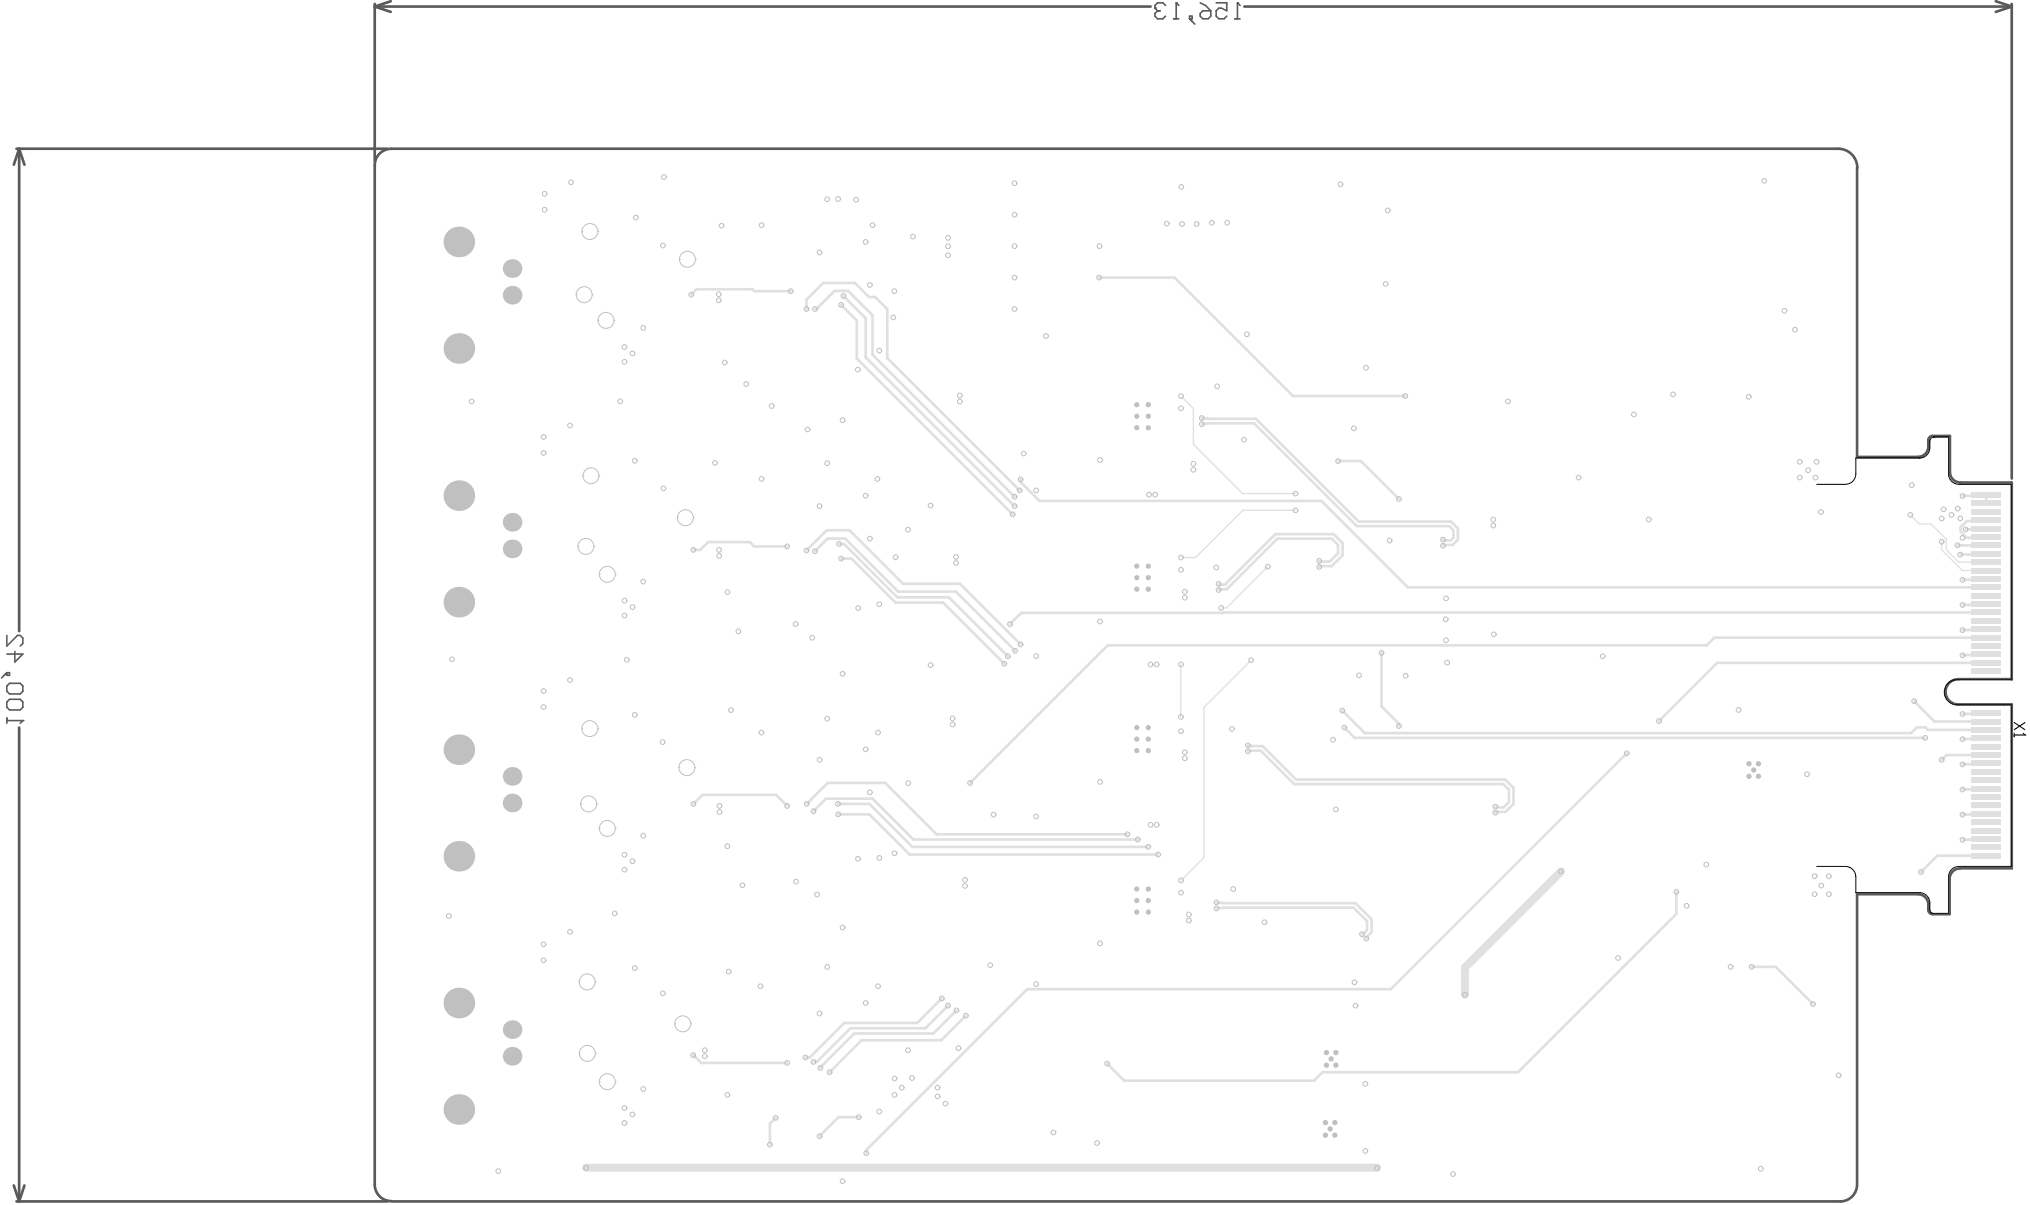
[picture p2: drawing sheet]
<svg xmlns="http://www.w3.org/2000/svg" width="645mm" height="382mm" viewBox="0 0 645 382" stroke-linecap="round" stroke-linejoin="round" font-family="sans-serif">
<g fill="none" stroke="#e0e0e0" stroke-width=".85">
<path d="M251 92.4h-11.5l-.6-.6h-17.7l-1.7 1.7M256.1 98.1v-3l5.3-5.3h10l4.5 4.5h2l3.8 3.8v15.5l42 42M258.8 98.1h.4l5.8-5.8h4.3l7.7 7.8v12.5l45.1 45M267.1 96.8l4.9 5v12l49.5 49.4M267.8 93.9l7 7.1v12.4l47.3 47.2M348.9 88.1h24l37.6 37.6h35.7M381.6 134.6l2-.2h14.6l32.6 32.6h29.3l1.4 1.3v2.4l-.9 .8h-1.8l-.7-.2M381.6 132.7l2 .2h15.2l32.6 32.6h29.3l2.2 2.2v3.6l-1.7 1.6h-2.4l-.7 .3M324 152.1v.9l6.1 6h89.5l27.4 27.4h183.5M424.8 146.3h7.3l12 12.1M623.1 157.3h6.8M630.6 157.1v2.7"/>
<path d="M249.9 173.4h-10.5l-1.3-1.4h-13.3l-2.4 2.5h-2.2M256.1 174.7l6.4-6.4h7.2l17 17h18.1l19.2 19.2M258.7 174.9l4-4h5.6l16.9 16.9h18.3l18.8 18.7M266.4 172.6h1.6l16.9 17h16.4l18.7 18.7M267.1 177.3h3.3l14 13.9h15.1l19.4 19.5M418.9 178l.7 .2h2.6l2.6-2.6v-2.7l-2-1.9h-17.3l-16 16h-1.9l-.7 .2M418.9 179.9l.7-.2h3.2l3.5-3.5v-3.8l-2.9-2.9h-18.5l-16 16.1-2-.3M621.5 173l9.1 .1M622.4 176h6.7M630.6 167.8l-.2 .2h-6.3M630.6 165.1l-.2 .3h-6l-1.9 1.9v1.4l2 2h5.4M389.4 185v.1"/>
<path d="M391.1 185.4h.1M623.1 199.9h6.8M623.1 191.9h6.8M623.1 184h6.8M629.6 194.4l-305.4 .1-3.6 3.6M438.6 207.2v17l5.5 5.5v.7M623.1 207.9h6.8M630.5 202.4h-86.2l-2.4 2.4h-190.2l-43.7 43.7M630.5 210.3h-85.3l-18.5 18.5M396.2 238.5l.2-.3h3.9l10.6 10.6h66.4l1.8 1.8v3.9l-1.7 1.7h-1.9l-.7-.2M396.2 236.6l.2 .2h4.5l10.6 10.6h66.4l2.6 2.6v5.1l-2.5 2.6h-2.5l-.7 .2M396.2 236.5v.1"/>
<path d="M397.2 236.8h.1M426.2 225.5l7.1 7.2h173.5l1.8-1.9h2.7l.8 .8h18.4M426.8 230.9l3.3 3.3h181.2M516.5 239.1l-74.9 74.8h-115.5l-51.1 51.1v1M607.7 222.5l6.5 6.5h16.3M623.1 234.5h6.8M623.1 226.5h6.8M630.6 239.6h-12.6l-1.5 1.5M220.2 255.1l2.8-2.8h23.4l3.5 3.5M256.1 255.1l6.7-6.6h18.2l16.3 16.3h60.6M258.3 257.4l4-3.9h14.7l13 12.9h71.3M266.1 255.1h9.9l13.7 13.7h74.9"/>
<path d="M266.1 258.4h9.9l12.8 12.8h78.9M623.1 258.5h6.8M623.1 242.5h6.8M623.1 250.5h6.8M623.1 266.5h6.8M630.5 271.6h-15.4l-5.2 5.1M386.2 288.3l2-.2h41.6l4.2 4.2v2.9l-1.6 1.3M386.2 286.4l2 .2h42.2l5.1 5.1v4.1l-1.4 1.4-.3 .6M532.2 283v7l-50.2 50.3h-62.1l-2.7 2.6h-60.3l-5.4-5.4M299 316.9l-7.8 7.8h-23.1l-11 10.9h-1.4M301 319.1l-7.2 7.2h-23.8l-10.6 10.7h-1.1M556.1 306.8h7.7l11.8 11.9"/>
<path d="M220.1 334.8l2.5 2.5h27.3M303.7 320.7l-7.4 7.3h-25.1l-10.8 10.9M306.7 322.3l-7.8 7.8h-25.3l-10.2 10.2M246.2 354.8l-1.8 1.8v6.6M272.6 354.5h-6.4l-6 6.1"/>
</g>
<path d="M375 125.7l3.9 3.9v11.4l15.6 15.6h16.8M402.5 179.8l-13.1 13.1h-1.7M411.3 161.9h-16.7l-15 15h-4.6M606.5 163.4l2.9 2.9h3.7l4.8 4.8v3.3l4 4h8.6M616.5 171.9v2.6l6.5 6.6h7.5M375 210.9l-.1 16.6M397.2 209.5l-15 15v47.6l-7.2 7.3" fill="none" stroke="#e0e0e0" stroke-width=".42"/>
<path d="M495.6 276.6l-30.5 30.5v8.6M186.1 370.6h251.1" fill="none" stroke="#e0e0e0" stroke-width="2.5"/>
<g fill="#c0c0c0">
<circle cx="422.6" cy="336" r=".85"/>
<circle cx="424.1" cy="334" r=".85"/>
<circle cx="421.1" cy="334" r=".85"/>
<circle cx="424.1" cy="338" r=".85"/>
<circle cx="421.1" cy="338" r=".85"/>
<circle cx="422.3" cy="358.2" r=".85"/>
<circle cx="423.8" cy="356.3" r=".85"/>
<circle cx="420.8" cy="356.3" r=".85"/>
<circle cx="423.8" cy="360.2" r=".85"/>
<circle cx="420.8" cy="360.2" r=".85"/>
<circle cx="556.8" cy="244.4" r=".85"/>
<circle cx="558.3" cy="242.4" r=".85"/>
<circle cx="555.3" cy="242.4" r=".85"/>
<circle cx="558.3" cy="246.4" r=".85"/>
<circle cx="555.3" cy="246.4" r=".85"/>
<circle cx="364.6" cy="128.4" r=".83"/>
<circle cx="360.9" cy="128.4" r=".83"/>
<circle cx="364.6" cy="132.1" r=".83"/>
<circle cx="360.9" cy="132.1" r=".83"/>
<circle cx="364.6" cy="135.8" r=".83"/>
<circle cx="360.9" cy="135.8" r=".83"/>
<circle cx="364.6" cy="179.7" r=".83"/>
<circle cx="360.9" cy="179.7" r=".83"/>
<circle cx="364.6" cy="183.3" r=".83"/>
<circle cx="360.9" cy="183.3" r=".83"/>
<circle cx="364.6" cy="187" r=".83"/>
<circle cx="360.9" cy="187" r=".83"/>
<circle cx="364.6" cy="230.9" r=".83"/>
<circle cx="360.9" cy="230.9" r=".83"/>
<circle cx="364.6" cy="234.6" r=".83"/>
<circle cx="360.9" cy="234.6" r=".83"/>
<circle cx="364.6" cy="238.2" r=".83"/>
<circle cx="360.9" cy="238.2" r=".83"/>
<circle cx="364.6" cy="282.1" r=".83"/>
<circle cx="360.9" cy="282.1" r=".83"/>
<circle cx="364.6" cy="285.8" r=".83"/>
<circle cx="360.9" cy="285.8" r=".83"/>
<circle cx="364.6" cy="289.5" r=".83"/>
<circle cx="360.9" cy="289.5" r=".83"/>
</g>
<g fill="none" stroke="#c0c0c0" stroke-width=".32">
<path d="M183.5 173.4h.1M183.5 173.4a2.54 2.54 0 0 0 2.5 2.5 2.54 2.54 0 0 0 2.6-2.5M183.5 173.4a2.54 2.54 0 0 1 2.5-2.5 2.54 2.54 0 0 1 2.6 2.5M188.6 173.4h.1"/>
<circle cx="181.3" cy="57.8" r=".75"/>
<circle cx="210.8" cy="56.2" r=".75"/>
<circle cx="322.1" cy="58.2" r=".75"/>
<circle cx="375.1" cy="59.3" r=".75"/>
<circle cx="425.6" cy="58.5" r=".75"/>
<circle cx="560.1" cy="57.4" r=".75"/>
<circle cx="172.9" cy="66.6" r=".75"/>
<circle cx="172.9" cy="61.5" r=".75"/>
<circle cx="201.9" cy="69" r=".75"/>
<circle cx="210.5" cy="77.9" r=".75"/>
<circle cx="229.1" cy="71.6" r=".75"/>
<circle cx="241.8" cy="71.5" r=".75"/>
<circle cx="262.6" cy="63.2" r=".75"/>
<circle cx="266.1" cy="63.2" r=".75"/>
<circle cx="271.8" cy="63.4" r=".75"/>
<circle cx="274.8" cy="76.8" r=".75"/>
<circle cx="277" cy="71.5" r=".75"/>
<circle cx="289.9" cy="75.1" r=".75"/>
<circle cx="301" cy="75.5" r=".75"/>
<circle cx="301" cy="78.1" r=".75"/>
<circle cx="322.1" cy="78.1" r=".75"/>
<circle cx="322.1" cy="68.1" r=".75"/>
<circle cx="349.1" cy="78.1" r=".75"/>
<circle cx="370.4" cy="70.9" r=".75"/>
<circle cx="375.3" cy="71.1" r=".75"/>
<circle cx="379.9" cy="71.1" r=".75"/>
<circle cx="384.7" cy="70.7" r=".75"/>
<circle cx="389.6" cy="70.7" r=".75"/>
<circle cx="440.6" cy="66.8" r=".75"/>
<circle cx="219.5" cy="93.5" r=".75"/>
<circle cx="228.2" cy="95.3" r=".75"/>
<circle cx="228.2" cy="93.4" r=".75"/>
<circle cx="251" cy="92.4" r=".75"/>
<circle cx="256.1" cy="98.1" r=".75"/>
<circle cx="258.8" cy="98.1" r=".75"/>
<circle cx="260.2" cy="80.1" r=".75"/>
<circle cx="267.1" cy="96.8" r=".75"/>
<circle cx="267.8" cy="93.9" r=".75"/>
<circle cx="276.2" cy="90.4" r=".75"/>
<circle cx="283.9" cy="92.4" r=".75"/>
<circle cx="301" cy="81" r=".75"/>
<circle cx="322.1" cy="98.1" r=".75"/>
<circle cx="322.1" cy="88.1" r=".75"/>
<circle cx="348.9" cy="88.1" r=".75"/>
<circle cx="440" cy="90.1" r=".75"/>
<circle cx="566.6" cy="98.6" r=".75"/>
<circle cx="198.3" cy="110.1" r=".75"/>
<circle cx="198.3" cy="114.8" r=".75"/>
<circle cx="200.8" cy="112.2" r=".75"/>
<circle cx="204.2" cy="104.1" r=".75"/>
<circle cx="230.1" cy="115.1" r=".75"/>
<circle cx="272.4" cy="117.3" r=".75"/>
<circle cx="279.2" cy="111.3" r=".75"/>
<circle cx="283.6" cy="100.7" r=".75"/>
<circle cx="332.1" cy="106.6" r=".75"/>
<circle cx="395.9" cy="106.1" r=".75"/>
<circle cx="433.7" cy="116.7" r=".75"/>
<circle cx="569.9" cy="104.6" r=".75"/>
<circle cx="149.7" cy="127.4" r=".75"/>
<circle cx="172.6" cy="138.7" r=".75"/>
<circle cx="181" cy="135" r=".75"/>
<circle cx="196.9" cy="127.4" r=".75"/>
<circle cx="236.9" cy="121.9" r=".75"/>
<circle cx="245" cy="128.8" r=".75"/>
<circle cx="256.4" cy="136.3" r=".75"/>
<circle cx="267.5" cy="133.3" r=".75"/>
<circle cx="304.7" cy="125.5" r=".75"/>
<circle cx="304.7" cy="127.4" r=".75"/>
<circle cx="375" cy="125.7" r=".75"/>
<circle cx="375" cy="129.6" r=".75"/>
<circle cx="381.6" cy="132.7" r=".75"/>
<circle cx="381.6" cy="134.6" r=".75"/>
<circle cx="386.4" cy="122.6" r=".75"/>
<circle cx="395" cy="139.5" r=".75"/>
<circle cx="429.8" cy="135.9" r=".75"/>
<circle cx="446.2" cy="125.7" r=".75"/>
<circle cx="478.7" cy="127.4" r=".75"/>
<circle cx="518.8" cy="131.5" r=".75"/>
<circle cx="531.2" cy="125.2" r=".75"/>
<circle cx="555.2" cy="125.9" r=".75"/>
<circle cx="172.6" cy="143.7" r=".75"/>
<circle cx="201.5" cy="146.2" r=".75"/>
<circle cx="210.6" cy="155" r=".75"/>
<circle cx="227" cy="146.9" r=".75"/>
<circle cx="241.8" cy="152" r=".75"/>
<circle cx="262.6" cy="147" r=".75"/>
<circle cx="274.8" cy="157.3" r=".75"/>
<circle cx="278.6" cy="152" r=".75"/>
<circle cx="322.1" cy="157.6" r=".75"/>
<circle cx="323.7" cy="155.6" r=".75"/>
<circle cx="324" cy="152.1" r=".75"/>
<circle cx="325" cy="143.9" r=".75"/>
<circle cx="329" cy="155.6" r=".75"/>
<circle cx="349.3" cy="146" r=".75"/>
<circle cx="364.8" cy="157" r=".75"/>
<circle cx="366.7" cy="157" r=".75"/>
<circle cx="378.9" cy="147.2" r=".75"/>
<circle cx="378.9" cy="149.1" r=".75"/>
<circle cx="411.3" cy="156.6" r=".75"/>
<circle cx="424.8" cy="146.3" r=".75"/>
<circle cx="444.1" cy="158.4" r=".75"/>
<circle cx="501.2" cy="151.6" r=".75"/>
<circle cx="571.4" cy="146.6" r=".75"/>
<circle cx="571.4" cy="151.6" r=".75"/>
<circle cx="574.1" cy="149.2" r=".75"/>
<circle cx="576.4" cy="151.6" r=".75"/>
<circle cx="576.7" cy="146.6" r=".75"/>
<circle cx="607" cy="154" r=".75"/>
<circle cx="623.1" cy="157.4" r=".75"/>
<circle cx="220.2" cy="174.5" r=".75"/>
<circle cx="228.3" cy="176.4" r=".75"/>
<circle cx="228.3" cy="174.5" r=".75"/>
<circle cx="249.9" cy="173.4" r=".75"/>
<circle cx="256.1" cy="174.7" r=".75"/>
<circle cx="258.7" cy="174.9" r=".75"/>
<circle cx="260.2" cy="160.6" r=".75"/>
<circle cx="266.4" cy="172.6" r=".75"/>
<circle cx="267.1" cy="177.3" r=".75"/>
<circle cx="276.2" cy="170.9" r=".75"/>
<circle cx="284.4" cy="176.8" r=".75"/>
<circle cx="288.3" cy="168.1" r=".75"/>
<circle cx="295.5" cy="160.4" r=".75"/>
<circle cx="303.5" cy="176.7" r=".75"/>
<circle cx="303.5" cy="178.7" r=".75"/>
<circle cx="321.5" cy="163.2" r=".75"/>
<circle cx="322.1" cy="160.6" r=".75"/>
<circle cx="375" cy="176.9" r=".75"/>
<circle cx="402.5" cy="179.8" r=".75"/>
<circle cx="411.3" cy="161.9" r=".75"/>
<circle cx="418.8" cy="178" r=".75"/>
<circle cx="418.9" cy="179.9" r=".75"/>
<circle cx="441.2" cy="171.5" r=".75"/>
<circle cx="458.1" cy="173.2" r=".75"/>
<circle cx="458.1" cy="171.3" r=".75"/>
<circle cx="474.1" cy="166.8" r=".75"/>
<circle cx="474.1" cy="164.9" r=".75"/>
<circle cx="523.5" cy="164.9" r=".75"/>
<circle cx="578.2" cy="162.5" r=".75"/>
<circle cx="606.5" cy="163.4" r=".75"/>
<circle cx="616.5" cy="171.9" r=".75"/>
<circle cx="616.5" cy="164.5" r=".75"/>
<circle cx="617.1" cy="161.6" r=".75"/>
<circle cx="619.6" cy="163.4" r=".75"/>
<circle cx="621.5" cy="173" r=".75"/>
<circle cx="621.6" cy="161.4" r=".75"/>
<circle cx="622.4" cy="176" r=".75"/>
<circle cx="622.4" cy="164.5" r=".75"/>
<circle cx="623.1" cy="170.7" r=".75"/>
<circle cx="624.1" cy="168" r=".75"/>
<circle cx="198.3" cy="195.4" r=".75"/>
<circle cx="198.3" cy="190.6" r=".75"/>
<circle cx="200.8" cy="192.7" r=".75"/>
<circle cx="204.2" cy="184.6" r=".75"/>
<circle cx="230.9" cy="187.9" r=".75"/>
<circle cx="252.6" cy="198.1" r=".75"/>
<circle cx="272.5" cy="193" r=".75"/>
<circle cx="279.2" cy="191.8" r=".75"/>
<circle cx="320.6" cy="198.1" r=".75"/>
<circle cx="349.3" cy="197.2" r=".75"/>
<circle cx="375" cy="180.8" r=".75"/>
<circle cx="376.2" cy="189.7" r=".75"/>
<circle cx="376.2" cy="187.8" r=".75"/>
<circle cx="386.1" cy="180.1" r=".75"/>
<circle cx="386.9" cy="187.2" r=".75"/>
<circle cx="386.9" cy="185.3" r=".75"/>
<circle cx="387.7" cy="192.9" r=".75"/>
<circle cx="459" cy="196.5" r=".75"/>
<circle cx="459.1" cy="189.9" r=".75"/>
<circle cx="623.1" cy="192" r=".75"/>
<circle cx="623.1" cy="184" r=".75"/>
<circle cx="623.1" cy="200" r=".75"/>
<circle cx="143.5" cy="209.2" r=".75"/>
<circle cx="172.6" cy="219.3" r=".75"/>
<circle cx="181" cy="215.8" r=".75"/>
<circle cx="199" cy="209.4" r=".75"/>
<circle cx="234.4" cy="200.3" r=".75"/>
<circle cx="257.9" cy="202.4" r=".75"/>
<circle cx="267.5" cy="213.8" r=".75"/>
<circle cx="295.5" cy="211.1" r=".75"/>
<circle cx="318.9" cy="210.7" r=".75"/>
<circle cx="320" cy="208.3" r=".75"/>
<circle cx="322.3" cy="206.5" r=".75"/>
<circle cx="324" cy="204.5" r=".75"/>
<circle cx="329" cy="208.2" r=".75"/>
<circle cx="365.3" cy="210.9" r=".75"/>
<circle cx="367.2" cy="210.9" r=".75"/>
<circle cx="375" cy="210.9" r=".75"/>
<circle cx="397.2" cy="209.5" r=".75"/>
<circle cx="431.5" cy="214.3" r=".75"/>
<circle cx="438.6" cy="207.2" r=".75"/>
<circle cx="446.3" cy="214.5" r=".75"/>
<circle cx="459.1" cy="203.2" r=".75"/>
<circle cx="459.5" cy="210.3" r=".75"/>
<circle cx="474.3" cy="201.3" r=".75"/>
<circle cx="508.9" cy="208.3" r=".75"/>
<circle cx="623.1" cy="208" r=".75"/>
<circle cx="172.6" cy="224.4" r=".75"/>
<circle cx="201.5" cy="226.9" r=".75"/>
<circle cx="210.4" cy="235.5" r=".75"/>
<circle cx="232.1" cy="225.4" r=".75"/>
<circle cx="241.8" cy="232.5" r=".75"/>
<circle cx="262.6" cy="228.1" r=".75"/>
<circle cx="274.8" cy="237.8" r=".75"/>
<circle cx="278.8" cy="232.5" r=".75"/>
<circle cx="302.4" cy="228" r=".75"/>
<circle cx="302.4" cy="229.9" r=".75"/>
<circle cx="374.9" cy="227.5" r=".75"/>
<circle cx="375" cy="232.1" r=".75"/>
<circle cx="376.2" cy="238.7" r=".75"/>
<circle cx="391.1" cy="231.3" r=".75"/>
<circle cx="396.2" cy="238.5" r=".75"/>
<circle cx="396.2" cy="236.5" r=".75"/>
<circle cx="423.2" cy="234.7" r=".75"/>
<circle cx="426.2" cy="225.5" r=".75"/>
<circle cx="426.8" cy="230.9" r=".75"/>
<circle cx="444.1" cy="230.4" r=".75"/>
<circle cx="516.5" cy="239.1" r=".75"/>
<circle cx="526.7" cy="228.8" r=".75"/>
<circle cx="552" cy="225.3" r=".75"/>
<circle cx="607.7" cy="222.5" r=".75"/>
<circle cx="611.3" cy="234.2" r=".75"/>
<circle cx="623.1" cy="226.6" r=".75"/>
<circle cx="623.1" cy="234.6" r=".75"/>
<circle cx="220.2" cy="255.1" r=".75"/>
<circle cx="228.4" cy="257.7" r=".75"/>
<circle cx="228.4" cy="255.8" r=".75"/>
<circle cx="249.9" cy="255.8" r=".75"/>
<circle cx="256.1" cy="255.1" r=".75"/>
<circle cx="258.3" cy="257.4" r=".75"/>
<circle cx="260.2" cy="241.1" r=".75"/>
<circle cx="266.1" cy="255.1" r=".75"/>
<circle cx="266.1" cy="258.4" r=".75"/>
<circle cx="276.2" cy="251.4" r=".75"/>
<circle cx="288.4" cy="248.5" r=".75"/>
<circle cx="308" cy="248.5" r=".75"/>
<circle cx="315.5" cy="258.5" r=".75"/>
<circle cx="329" cy="259.1" r=".75"/>
<circle cx="349.3" cy="248.1" r=".75"/>
<circle cx="376.2" cy="240.6" r=".75"/>
<circle cx="424.1" cy="256.8" r=".75"/>
<circle cx="474.8" cy="257.9" r=".75"/>
<circle cx="474.8" cy="256" r=".75"/>
<circle cx="573.7" cy="245.7" r=".75"/>
<circle cx="616.5" cy="241.1" r=".75"/>
<circle cx="623.1" cy="258.5" r=".75"/>
<circle cx="623.1" cy="250.5" r=".75"/>
<circle cx="623.1" cy="242.6" r=".75"/>
<circle cx="198.3" cy="276" r=".75"/>
<circle cx="198.3" cy="271.3" r=".75"/>
<circle cx="200.8" cy="273.3" r=".75"/>
<circle cx="204.2" cy="265.2" r=".75"/>
<circle cx="230.9" cy="268.5" r=".75"/>
<circle cx="252.8" cy="279.8" r=".75"/>
<circle cx="272.4" cy="272.5" r=".75"/>
<circle cx="279.2" cy="272.3" r=".75"/>
<circle cx="284" cy="270.8" r=".75"/>
<circle cx="306.4" cy="279.2" r=".75"/>
<circle cx="357.9" cy="264.8" r=".75"/>
<circle cx="361.3" cy="266.4" r=".75"/>
<circle cx="364.6" cy="268.8" r=".75"/>
<circle cx="365.3" cy="261.8" r=".75"/>
<circle cx="367.2" cy="261.8" r=".75"/>
<circle cx="367.7" cy="271.2" r=".75"/>
<circle cx="375" cy="279.4" r=".75"/>
<circle cx="495.6" cy="276.5" r=".75"/>
<circle cx="541.7" cy="274.4" r=".75"/>
<circle cx="576.1" cy="278.1" r=".75"/>
<circle cx="580.7" cy="278.1" r=".75"/>
<circle cx="609.9" cy="276.7" r=".75"/>
<circle cx="623.1" cy="266.5" r=".75"/>
<circle cx="142.5" cy="290.7" r=".75"/>
<circle cx="172.6" cy="299.7" r=".75"/>
<circle cx="181" cy="295.7" r=".75"/>
<circle cx="195.2" cy="289.9" r=".75"/>
<circle cx="235.7" cy="280.9" r=".75"/>
<circle cx="259.4" cy="283.9" r=".75"/>
<circle cx="267.5" cy="294.4" r=".75"/>
<circle cx="306.4" cy="281.1" r=".75"/>
<circle cx="349.3" cy="299.4" r=".75"/>
<circle cx="375" cy="283.3" r=".75"/>
<circle cx="377.5" cy="292.1" r=".75"/>
<circle cx="377.5" cy="290.2" r=".75"/>
<circle cx="386.2" cy="286.4" r=".75"/>
<circle cx="386.2" cy="288.3" r=".75"/>
<circle cx="391.6" cy="282.1" r=".75"/>
<circle cx="401.5" cy="292.7" r=".75"/>
<circle cx="432.4" cy="296.5" r=".75"/>
<circle cx="433.8" cy="297.8" r=".75"/>
<circle cx="532.2" cy="283" r=".75"/>
<circle cx="535.5" cy="287.5" r=".75"/>
<circle cx="576.1" cy="283.8" r=".75"/>
<circle cx="578.3" cy="281" r=".75"/>
<circle cx="580.7" cy="283.8" r=".75"/>
<circle cx="172.6" cy="304.8" r=".75"/>
<circle cx="201.5" cy="307.2" r=".75"/>
<circle cx="210.5" cy="315.2" r=".75"/>
<circle cx="231.4" cy="308.4" r=".75"/>
<circle cx="241.4" cy="313" r=".75"/>
<circle cx="262.6" cy="306.9" r=".75"/>
<circle cx="274.8" cy="318.3" r=".75"/>
<circle cx="278.8" cy="313" r=".75"/>
<circle cx="299" cy="316.9" r=".75"/>
<circle cx="301" cy="319.1" r=".75"/>
<circle cx="314.4" cy="306.3" r=".75"/>
<circle cx="329" cy="312.3" r=".75"/>
<circle cx="430" cy="311.7" r=".75"/>
<circle cx="430.4" cy="319.1" r=".75"/>
<circle cx="465.1" cy="315.7" r=".75"/>
<circle cx="513.7" cy="304" r=".75"/>
<circle cx="549.5" cy="306.8" r=".75"/>
<circle cx="556.1" cy="306.8" r=".75"/>
<circle cx="575.6" cy="318.7" r=".75"/>
<circle cx="220.1" cy="334.8" r=".75"/>
<circle cx="223.8" cy="333.3" r=".75"/>
<circle cx="223.8" cy="335.2" r=".75"/>
<circle cx="249.9" cy="337.3" r=".75"/>
<circle cx="255.7" cy="335.6" r=".75"/>
<circle cx="258.3" cy="337" r=".75"/>
<circle cx="260.2" cy="321.6" r=".75"/>
<circle cx="260.4" cy="338.9" r=".75"/>
<circle cx="288.3" cy="333.3" r=".75"/>
<circle cx="303.7" cy="320.7" r=".75"/>
<circle cx="304.3" cy="332.6" r=".75"/>
<circle cx="306.7" cy="322.3" r=".75"/>
<circle cx="351.5" cy="337.5" r=".75"/>
<circle cx="198.3" cy="356.4" r=".75"/>
<circle cx="198.3" cy="351.6" r=".75"/>
<circle cx="200.8" cy="353.7" r=".75"/>
<circle cx="204.2" cy="345.6" r=".75"/>
<circle cx="230.9" cy="347.5" r=".75"/>
<circle cx="246.2" cy="354.8" r=".75"/>
<circle cx="263.4" cy="340.3" r=".75"/>
<circle cx="272.6" cy="354.5" r=".75"/>
<circle cx="279.2" cy="352.8" r=".75"/>
<circle cx="284" cy="347.5" r=".75"/>
<circle cx="284" cy="342.3" r=".75"/>
<circle cx="286.3" cy="345.2" r=".75"/>
<circle cx="289.6" cy="342.1" r=".75"/>
<circle cx="297.7" cy="347.9" r=".75"/>
<circle cx="297.7" cy="345.2" r=".75"/>
<circle cx="300.2" cy="350.2" r=".75"/>
<circle cx="334.5" cy="359.4" r=".75"/>
<circle cx="433.5" cy="344" r=".75"/>
<circle cx="583.8" cy="341.3" r=".75"/>
<circle cx="158.2" cy="371.7" r=".75"/>
<circle cx="186.1" cy="370.6" r=".75"/>
<circle cx="244.4" cy="363.2" r=".75"/>
<circle cx="260.2" cy="360.6" r=".75"/>
<circle cx="267.5" cy="374.9" r=".75"/>
<circle cx="275" cy="366" r=".75"/>
<circle cx="348.3" cy="362.7" r=".75"/>
<circle cx="433.5" cy="365.3" r=".75"/>
<circle cx="437.2" cy="370.7" r=".75"/>
<circle cx="461.3" cy="372.6" r=".75"/>
<circle cx="559" cy="370.9" r=".75"/>
</g>
<circle cx="162.6" cy="85.2" r="2.96" fill="#c0c0c0"/>
<g fill="none" stroke="#c0c0c0" stroke-width=".32">
<path d="M184.8 73.5h.1M184.8 73.5a2.54 2.54 0 0 0 2.5 2.5 2.54 2.54 0 0 0 2.5-2.5M184.8 73.5a2.54 2.54 0 0 1 2.5-2.6 2.54 2.54 0 0 1 2.5 2.6M189.8 73.5h.1M215.7 82.3h.1M215.7 82.3a2.54 2.54 0 0 0 2.6 2.5 2.54 2.54 0 0 0 2.5-2.5M215.7 82.3a2.54 2.54 0 0 1 2.6-2.5 2.54 2.54 0 0 1 2.5 2.5M220.8 82.3h.1M189.9 101.7h.1M189.9 101.7a2.54 2.54 0 0 0 2.5 2.5 2.54 2.54 0 0 0 2.5-2.5M189.9 101.7a2.54 2.54 0 0 1 2.5-2.6 2.54 2.54 0 0 1 2.5 2.6M194.9 101.7h.1"/>
<path d="M185.1 151h.1M185.1 151a2.54 2.54 0 0 0 2.5 2.5 2.54 2.54 0 0 0 2.6-2.5M185.1 151a2.54 2.54 0 0 1 2.5-2.5 2.54 2.54 0 0 1 2.6 2.5M190.2 151h.1M215.1 164.3h.1M215.1 164.3a2.54 2.54 0 0 0 2.5 2.5 2.54 2.54 0 0 0 2.6-2.5M215.1 164.3a2.54 2.54 0 0 1 2.5-2.5 2.54 2.54 0 0 1 2.6 2.5M220.2 164.3h.1M190.3 182.3h.1M190.3 182.3a2.54 2.54 0 0 0 2.5 2.5 2.54 2.54 0 0 0 2.6-2.5M190.3 182.3a2.54 2.54 0 0 1 2.5-2.6 2.54 2.54 0 0 1 2.6 2.6M195.4 182.3h.1"/>
<path d="M184.7 231.2h.1M184.7 231.2a2.54 2.54 0 0 0 2.6 2.6 2.54 2.54 0 0 0 2.5-2.6M184.7 231.2a2.54 2.54 0 0 1 2.6-2.5 2.54 2.54 0 0 1 2.5 2.5M189.8 231.2h.1M215.6 243.6h.1M215.6 243.6a2.54 2.54 0 0 0 2.5 2.5 2.54 2.54 0 0 0 2.5-2.5M215.6 243.6a2.54 2.54 0 0 1 2.5-2.5 2.54 2.54 0 0 1 2.5 2.5M220.6 243.6h.1M190.3 262.9h.1M190.3 262.9a2.54 2.54 0 0 0 2.5 2.5 2.54 2.54 0 0 0 2.6-2.5M190.3 262.9a2.54 2.54 0 0 1 2.5-2.5 2.54 2.54 0 0 1 2.6 2.5M195.4 262.9h.1"/>
<path d="M183.9 311.6h.1M183.9 311.6a2.54 2.54 0 0 0 2.5 2.5 2.54 2.54 0 0 0 2.6-2.5M183.9 311.6a2.54 2.54 0 0 1 2.5-2.5 2.54 2.54 0 0 1 2.6 2.5M189 311.6h.1M214.3 324.9h.1M214.3 324.9a2.54 2.54 0 0 0 2.5 2.6 2.54 2.54 0 0 0 2.5-2.6M214.3 324.9a2.54 2.54 0 0 1 2.5-2.5 2.54 2.54 0 0 1 2.5 2.5M219.3 324.9h.1M190.3 343.3h.1M190.3 343.3a2.54 2.54 0 0 0 2.5 2.5 2.54 2.54 0 0 0 2.6-2.5M190.3 343.3a2.54 2.54 0 0 1 2.5-2.6 2.54 2.54 0 0 1 2.6 2.6M195.4 343.3h.1"/>
</g>
<g fill="#c0c0c0">
<circle cx="162.6" cy="326.8" r="2.96"/>
<circle cx="162.6" cy="246.4" r="2.96"/>
<circle cx="162.6" cy="165.7" r="2.96"/>
<circle cx="145.7" cy="352.1" r="4.9"/>
<circle cx="145.7" cy="318.3" r="4.9"/>
<circle cx="145.7" cy="271.7" r="4.9"/>
<circle cx="145.7" cy="237.9" r="4.9"/>
<circle cx="145.7" cy="191.1" r="4.9"/>
<circle cx="145.7" cy="157.3" r="4.9"/>
<circle cx="145.7" cy="110.6" r="4.9"/>
<circle cx="145.7" cy="76.8" r="4.9"/>
</g>
<path d="M182.9 93.5h.1M182.9 93.5a2.54 2.54 0 0 0 2.6 2.6 2.54 2.54 0 0 0 2.5-2.6M182.9 93.5a2.54 2.54 0 0 1 2.6-2.5 2.54 2.54 0 0 1 2.5 2.5M188 93.5h.1M184.4 255.1h.1M184.4 255.1a2.54 2.54 0 0 0 2.5 2.6 2.54 2.54 0 0 0 2.5-2.6M184.4 255.1a2.54 2.54 0 0 1 2.5-2.5 2.54 2.54 0 0 1 2.5 2.5M189.4 255.1h.1M183.9 334.3h.1M183.9 334.3a2.54 2.54 0 0 0 2.6 2.5 2.54 2.54 0 0 0 2.5-2.5M183.9 334.3a2.54 2.54 0 0 1 2.6-2.5 2.54 2.54 0 0 1 2.5 2.5M189 334.3h.1" fill="none" stroke="#c0c0c0" stroke-width=".32"/>
<g fill="#c0c0c0">
<circle cx="162.6" cy="335.2" r="2.96"/>
<circle cx="162.6" cy="174.2" r="2.96"/>
<circle cx="162.6" cy="254.8" r="2.96"/>
<circle cx="162.6" cy="93.7" r="2.96"/>
</g>
<g fill="#e0e0e0">
<path d="M626 268h9.3v1.8h-9.3z" fill-rule="evenodd"/>
<path d="M626 265.3h9.3v1.8h-9.3z" fill-rule="evenodd"/>
<path d="M626 260h9.3v1.8h-9.3z" fill-rule="evenodd"/>
<path d="M626 254.7h9.3v1.8h-9.3z" fill-rule="evenodd"/>
<path d="M626 252h9.3v1.8h-9.3z" fill-rule="evenodd"/>
<path d="M626 246.7h9.3v1.8h-9.3z" fill-rule="evenodd"/>
<path d="M626 241.4h9.3v1.8h-9.3z" fill-rule="evenodd"/>
<path d="M626 238.7h9.3v1.8h-9.3z" fill-rule="evenodd"/>
<path d="M626 233.4h9.3v1.8h-9.3z" fill-rule="evenodd"/>
<path d="M626 230.7h9.3v1.8h-9.3z" fill-rule="evenodd"/>
<path d="M626 228.1h9.3v1.8h-9.3z" fill-rule="evenodd"/>
<path d="M626 225.4h9.3v1.8h-9.3z" fill-rule="evenodd"/>
<path d="M626 212.1h9.3v1.8h-9.3z" fill-rule="evenodd"/>
<path d="M626 206.8h9.3v1.8h-9.3z" fill-rule="evenodd"/>
<path d="M626 204.1h9.3v1.8h-9.3z" fill-rule="evenodd"/>
<path d="M626 201.4h9.3v1.9h-9.3z" fill-rule="evenodd"/>
<path d="M626 198.8h9.3v1.8h-9.3z" fill-rule="evenodd"/>
<path d="M626 193.5h9.3v1.8h-9.3z" fill-rule="evenodd"/>
<path d="M626 190.8h9.3v1.8h-9.3z" fill-rule="evenodd"/>
<path d="M626 185.5h9.3v1.8h-9.3z" fill-rule="evenodd"/>
<path d="M626 180.2h9.3v1.8h-9.3z" fill-rule="evenodd"/>
<path d="M626 177.5h9.3v1.8h-9.3z" fill-rule="evenodd"/>
<path d="M626 172.2h9.3v1.8h-9.3z" fill-rule="evenodd"/>
<path d="M626 166.8h9.3v1.9h-9.3z" fill-rule="evenodd"/>
<path d="M626 164.2h9.3v1.8h-9.3z" fill-rule="evenodd"/>
<path d="M626 158.9h9.3v1.8h-9.3z" fill-rule="evenodd"/>
<path d="M626 270.6h9.3v1.9h-9.3z" fill-rule="evenodd"/>
<path d="M626 262.7h9.3v1.8h-9.3z" fill-rule="evenodd"/>
<path d="M626 257.3h9.3v1.9h-9.3z" fill-rule="evenodd"/>
<path d="M626 249.3h9.3v1.9h-9.3z" fill-rule="evenodd"/>
<path d="M626 244h9.3v1.9h-9.3z" fill-rule="evenodd"/>
<path d="M626 236h9.3v1.9h-9.3z" fill-rule="evenodd"/>
<path d="M626 209.4h9.3v1.9h-9.3z" fill-rule="evenodd"/>
<path d="M626 196.1h9.3v1.8h-9.3z" fill-rule="evenodd"/>
<path d="M626 188.1h9.3v1.9h-9.3z" fill-rule="evenodd"/>
<path d="M626 182.8h9.3v1.8h-9.3z" fill-rule="evenodd"/>
<path d="M626 174.8h9.3v1.9h-9.3z" fill-rule="evenodd"/>
<path d="M626 169.5h9.3v1.8h-9.3z" fill-rule="evenodd"/>
<path d="M626 161.5h9.3v1.9h-9.3z" fill-rule="evenodd"/>
<path d="M626 156.2h9.3v1.8h-9.3z" fill-rule="evenodd"/>
</g>
<g fill="none" stroke="#5a5a5a" stroke-width=".85">
<path d="M119 2.1l5.1 1.7M119 1.2v50M119 2.1h246.3M124.1 .4l-5.1 1.7M395.1 2.1h243.6M633.7 .4l5 1.7M638.7 2.1l-5 1.7M638.7 1.2v150.7M5.2 47.2h117.7M6.1 47.2l-1.7 5.1M6.1 47.2l1.7 5.1M6.1 47.2v153.1"/>
<path d="M119 52.5v323.5M124.2 47.2h459.4M589.6 53.3v91.7h19.3M612.3 139.7v2M613.6 138.3h5.5v11.5M622.4 153.1h16.3l.1 62.4h-17.1M6.1 230.9v150.4M621.7 223.5h17v52.1h-16.3M619 278.9v11.2h-5.4M608.9 283.8h-19.3v91.8M612.3 287.1v1.7M4.4 376.2l1.7 5.1"/>
<path d="M7.8 376.2l-1.7 5.1M5.2 381.3h117.9M124.4 381.3h459.9"/>
</g>
<path d="M2.2 227.8v1.7M2.2 228.7h5.1" fill="none" stroke="#5a5a5a" stroke-width=".51"/>
<circle cx="7.3" cy="228.7" r=".25" fill="#5a5a5a"/>
<path d="M392 6h1.7M392.9 .9v5.1M2.2 201.7v3.3l3.4-3.3h.8l.9 .8v1.7l-.9 .8M2.2 217.7l.8-.8h3.4l.9 .8v1.7l-.9 .8h-3.4l-.8-.8zM2.2 213.5h.8v.8h-.8zM2.2 213.5l-1.7 1.7M4.7 206.7v3.4l2.6-2.5h-5.1M2.2 222.8l.8-.9h3.4l.9 .9v1.7l-.9 .8h-3.4l-.8-.8zM7.3 228.7l-.9 .8" fill="none" stroke="#5a5a5a" stroke-width=".51"/>
<circle cx="392.9" cy=".9" r=".25" fill="#5a5a5a"/>
<path d="M372.6 6h1.7M373.4 .9v5.1M377.7 5.1h.8v.9h-.8zM377.7 6l1.7 1.7M381.1 4.3l.8-.9h2.5v1.7l-.8 .9h-1.7l-.8-.9zM381.1 .9l1.6 .8 1.7 1.7M386.1 .9h3.4v2.5l-1.7-.8h-.8l-.9 .8v1.7l.9 .9h1.7l.8-.9M392.9 .9l.8 .8" fill="none" stroke="#5a5a5a" stroke-width=".51"/>
<circle cx="373.4" cy=".9" r=".25" fill="#5a5a5a"/>
<path d="M370.1 1.7l-.9-.8h-1.7l-.8 .8v.9M373.4 .9l.9 .8" fill="none" stroke="#5a5a5a" stroke-width=".51"/>
<circle cx="366.7" cy="2.6" r=".25" fill="#5a5a5a"/>
<path d="M366.7 2.6l.8 .8M367.5 3.4h.9M367.5 3.4l-.8 .9v.8l.8 .9h1.7l.9-.9" fill="none" stroke="#5a5a5a" stroke-width=".51"/>
<path d="M124.2 47.2a5.2 5.2 0 0 0-5.2 5.3M583.6 47.2a6.1 6.1 0 0 1 6.1 6.1M613.6 138.3a1.33 1.33 0 0 0-1.3 1.4M612.3 141.7a3.3 3.3 0 0 1-3.4 3.3M619.1 149.8a3.3 3.3 0 0 0 3.3 3.3M621.7 215.6a4 4 0 0 0-4 4 4 4 0 0 0 4 3.9M622.3 275.6a3.3 3.3 0 0 0-3.3 3.3M608.9 283.8a3.3 3.3 0 0 1 3.4 3.3M612.3 288.8a1.33 1.33 0 0 0 1.3 1.3M119 376a5.2 5.2 0 0 0 5.3 5.2M589.6 375.9a5.3 5.3 0 0 1-5.3 5.4" fill="none" stroke="#5a5a5a" stroke-width=".85"/>
<path d="M576.8 153.7h9.1a3.3 3.3 0 0 0 3.3-3.3v-5h20.2a3.3 3.3 0 0 0 3.3-3.3v-2a1.33 1.33 0 0 1 1.4-1.4h4.5v11.7a3.3 3.3 0 0 0 3.4 3.3h16.6v62h-17.3a4 4 0 0 0-4 4 4 4 0 0 0 4 3.9h17.3v51.4h-16.6a3.3 3.3 0 0 0-3.4 3.3v11.6h-4.5a1.33 1.33 0 0 1-1.4-1.3 4.3 4.3 0 0 0-1.4-4.7l-1.9-.6h-20.2v-5a3.3 3.3 0 0 0-3.3-3.3h-9.1" fill="none" stroke="#000" stroke-width=".32"/>
<path d="M639.5 229.3l3.4 2.3M639.5 232.7v1.1M642.3 232.7l.6 .6h-3.4M642.9 229.3l-3.4 2.3" fill="none" stroke="#000" stroke-width=".34"/>
<circle cx="642.9" cy="233.3" r=".17" fill="#000"/>
</svg>
